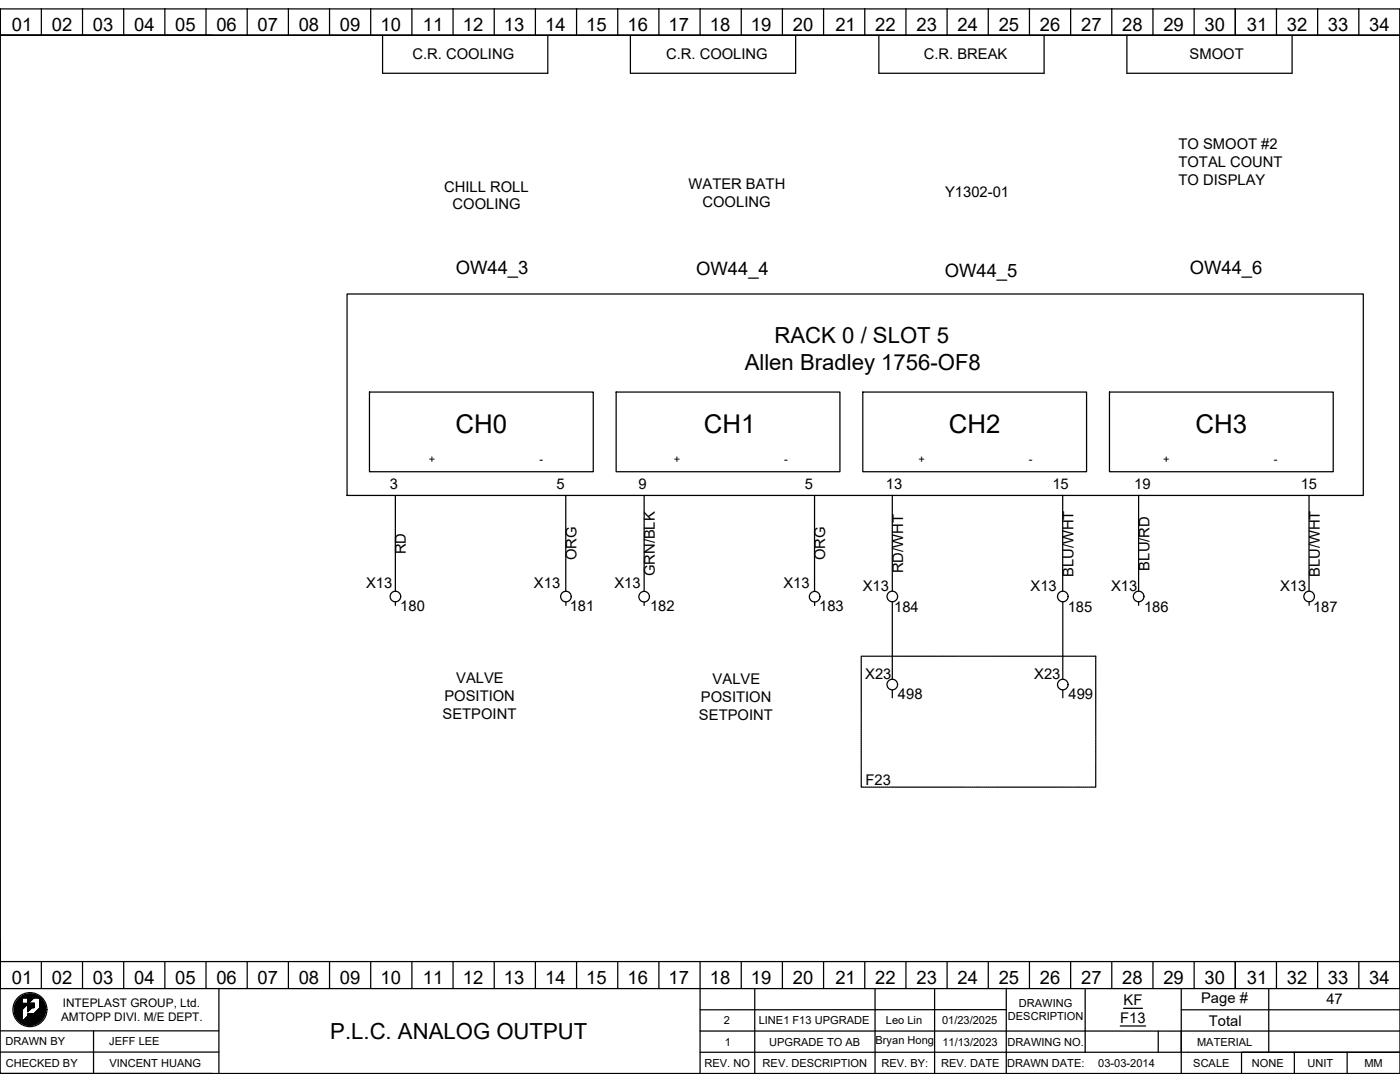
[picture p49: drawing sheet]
<svg xmlns="http://www.w3.org/2000/svg" width="279mm" height="216mm" viewBox="0 0 279 216" stroke-linecap="round" stroke-linejoin="round" font-family="sans-serif">
<defs><g id="words">
<g font-size="5.2">
<text x="90.9" y="86.3">CH0</text>
<text x="140.5" y="86.3">CH1</text>
<text x="189.4" y="86.3">CH2</text>
<text x="238.6" y="86.3">CH3</text>
</g>
<g font-size="4.4">
<text x="154.6" y="68.5">RACK 0 / SLOT 5</text>
<text x="148.6" y="73.8">Allen Bradley 1756-OF8</text>
<text x="65.9" y="207.3">P.L.C. ANALOG OUTPUT</text>
</g>
<g font-size="3.7">
<text x="2.4" y="6.2">01</text>
<text x="10.3" y="6.2">02</text>
<text x="18.5" y="6.2">03</text>
<text x="26.8" y="6.2">04</text>
<text x="35" y="6.2">05</text>
<text x="43.2" y="6.2">06</text>
<text x="51.4" y="6.2">07</text>
<text x="59.6" y="6.2">08</text>
<text x="67.8" y="6.2">09</text>
<text x="75.9" y="6.2">10</text>
<text x="84.4" y="6.2">11</text>
<text x="92.4" y="6.2">12</text>
<text x="100.6" y="6.2">13</text>
<text x="108.8" y="6.2">14</text>
<text x="117" y="6.2">15</text>
<text x="125.2" y="6.2">16</text>
<text x="133.4" y="6.2">17</text>
<text x="141.7" y="6.2">18</text>
<text x="149.9" y="6.2">19</text>
<text x="158.2" y="6.2">20</text>
<text x="166.7" y="6.2">21</text>
<text x="174.7" y="6.2">22</text>
<text x="182.9" y="6.2">23</text>
<text x="191.1" y="6.2">24</text>
<text x="199.3" y="6.2">25</text>
<text x="207.5" y="6.2">26</text>
<text x="215.8" y="6.2">27</text>
<text x="224" y="6.2">28</text>
<text x="232.2" y="6.2">29</text>
<text x="240.4" y="6.2">30</text>
<text x="248.9" y="6.2">31</text>
<text x="256.8" y="6.2">32</text>
<text x="265" y="6.2">33</text>
<text x="273.3" y="6.2">34</text>
<text x="90.9" y="54.8">OW44_3</text>
<text x="138.9" y="54.8">OW44_4</text>
<text x="188.5" y="55.2">OW44_5</text>
<text x="237.4" y="54.7">OW44_6</text>
<text x="2.4" y="196.4">01</text>
<text x="10.3" y="196.4">02</text>
<text x="18.5" y="196.4">03</text>
<text x="26.8" y="196.4">04</text>
<text x="35" y="196.4">05</text>
<text x="43.2" y="196.4">06</text>
<text x="51.4" y="196.4">07</text>
<text x="59.6" y="196.4">08</text>
<text x="67.8" y="196.4">09</text>
<text x="75.9" y="196.4">10</text>
<text x="84.4" y="196.4">11</text>
<text x="92.4" y="196.4">12</text>
<text x="100.6" y="196.4">13</text>
<text x="108.8" y="196.4">14</text>
<text x="117" y="196.4">15</text>
<text x="125.2" y="196.4">16</text>
<text x="133.4" y="196.4">17</text>
<text x="141.7" y="196.4">18</text>
<text x="149.9" y="196.4">19</text>
<text x="158.2" y="196.4">20</text>
<text x="166.7" y="196.4">21</text>
<text x="174.7" y="196.4">22</text>
<text x="182.9" y="196.4">23</text>
<text x="191.1" y="196.4">24</text>
<text x="199.3" y="196.4">25</text>
<text x="207.5" y="196.4">26</text>
<text x="215.8" y="196.4">27</text>
<text x="224" y="196.4">28</text>
<text x="232.2" y="196.4">29</text>
<text x="240.4" y="196.4">30</text>
<text x="248.9" y="196.4">31</text>
<text x="256.8" y="196.4">32</text>
<text x="265" y="196.4">33</text>
<text x="273.3" y="196.4">34</text>
</g>
<g font-size="2.9">
<text x="82.3" y="11.8">C.R. COOLING</text>
<text x="132.9" y="11.8">C.R. COOLING</text>
<text x="184.4" y="11.8">C.R. BREAK</text>
<text x="237.4" y="11.8">SMOOT</text>
<text x="235.2" y="29.7">TO SMOOT #2</text>
<text x="235.2" y="33.3">TOTAL COUNT</text>
<text x="88.6" y="38.2">CHILL ROLL</text>
<text x="90.3" y="41.8">COOLING</text>
<text x="137.4" y="37.7">WATER BATH</text>
<text x="140.2" y="41.3">COOLING</text>
<text x="188.6" y="39.3">Y1302-01</text>
<text x="235.2" y="36.9">TO DISPLAY</text>
<text x="77.8" y="97.6">3</text>
<text x="111.1" y="97.6">5</text>
<text x="127.4" y="97.6">9</text>
<text x="160.6" y="97.6">5</text>
<text x="176.8" y="97.6">13</text>
<text x="210" y="97.7">15</text>
<text x="226.4" y="97.6">19</text>
<text x="259.6" y="97.7">15</text>
<text x="81" y="110.6" transform="rotate(-90 81 110.6)">RD</text>
<text x="115.1" y="111.8" transform="rotate(-90 115.1 111.8)">ORG</text>
<text x="164.7" y="111.8" transform="rotate(-90 164.7 111.8)">ORG</text>
<text x="229.4" y="113.8" transform="rotate(-90 229.4 113.8)">BLU/RD</text>
<text x="73.1" y="117.2">X13</text>
<text x="106.6" y="117.2">X13</text>
<text x="122.6" y="117.2">X13</text>
<text x="130.7" y="115" transform="rotate(-90 130.7 115)">GRN/BLK</text>
<text x="156.4" y="117.2">X13</text>
<text x="172.2" y="118">X13</text>
<text x="180.2" y="114.4" transform="rotate(-90 180.2 114.4)">RD/WHT</text>
<text x="205.7" y="118">X13</text>
<text x="214.2" y="115.1" transform="rotate(-90 214.2 115.1)">BLU/WHT</text>
<text x="221.7" y="118">X13</text>
<text x="255.5" y="118">X13</text>
<text x="263.4" y="115.1" transform="rotate(-90 263.4 115.1)">BLU/WHT</text>
<text x="79.9" y="121.9">180</text>
<text x="113.7" y="121.9">181</text>
<text x="129.7" y="121.9">182</text>
<text x="163.5" y="121.9">183</text>
<text x="178.5" y="122.1">184</text>
<text x="213.1" y="122.1">185</text>
<text x="228.3" y="122.1">186</text>
<text x="262.1" y="122.1">187</text>
<text x="91" y="136.3">VALVE</text>
<text x="142.2" y="136.5">VALVE</text>
<text x="172.7" y="135.5">X23</text>
<text x="206.4" y="135.5">X23</text>
<text x="88.3" y="143.4">SETPOINT</text>
<text x="88.7" y="139.8">POSITION</text>
<text x="139.5" y="143.6">SETPOINT</text>
<text x="139.9" y="140.1">POSITION</text>
<text x="179.2" y="139.5">498</text>
<text x="213.2" y="139.6">499</text>
<text x="172.7" y="156.5">F23</text>
<text x="224.2" y="200.6">KF</text>
<text x="239.7" y="200.1">Page #</text>
<text x="264.7" y="200.4">47</text>
<text x="223.6" y="204.1">F13</text>
<text x="241.3" y="204.7">Total</text>
</g>
<g font-size="2.4">
<text x="12.2" y="203.7">AMTOPP DIVI. M/E DEPT.</text>
<text x="12.5" y="200.9">INTEPLAST GROUP, Ltd.</text>
</g>
<g font-size="2.2">
<text x="85.6" y="92.4">+</text>
<text x="107.6" y="92.4">-</text>
<text x="134.5" y="92.4">+</text>
<text x="156.5" y="92.4">-</text>
<text x="183.3" y="92.4">+</text>
<text x="205.3" y="92.4">-</text>
<text x="232.2" y="92.4">+</text>
<text x="254.2" y="92.4">-</text>
<text x="201.2" y="203.6">DESCRIPTION</text>
<text x="203.3" y="201">DRAWING</text>
<text x="1.1" y="208.6">DRAWN BY</text>
<text x="21.8" y="208.6">JEFF LEE</text>
<text x="144.4" y="204.3">2</text>
<text x="144.6" y="208.6">1</text>
<text x="151.4" y="204.3">LINE1 F13 UPGRADE</text>
<text x="153.5" y="208.6">UPGRADE TO AB</text>
<text x="174.7" y="208.4">Bryan Hong</text>
<text x="176.8" y="204.3">Leo Lin</text>
<text x="188" y="204.3">01/23/2025</text>
<text x="188.1" y="208.6">11/13/2023</text>
<text x="201.1" y="208.6">DRAWING NO.</text>
<text x="238.9" y="208.6">MATERIAL</text>
<text x="1.2" y="212.9">CHECKED BY</text>
<text x="21.8" y="212.8">VINCENT HUANG</text>
<text x="140.6" y="212.9">REV. NO</text>
<text x="152.2" y="212.9">REV. DESCRIPTION</text>
<text x="175.9" y="212.9">REV. BY:</text>
<text x="187.8" y="212.9">REV. DATE</text>
<text x="201" y="212.9">DRAWN DATE:</text>
<text x="219.2" y="212.9">03-03-2014</text>
<text x="238.1" y="212.9">SCALE</text>
<text x="249.8" y="212.9">NONE</text>
<text x="260.9" y="212.9">UNIT</text>
<text x="272.3" y="212.9">MM</text>
</g>
</g></defs>
<g fill="none" stroke="#000" stroke-width=".25">
<path d="M0 1.8h279.4v212.4h-279.4zM0 7v-5.2v5.2M0 7v185v-4.3M8.2 1.7v5.3M16.5 1.7v5.3M24.7 1.7v5.3M32.9 1.7v5.3M41.1 1.7v5.3M42.4 7h-42.4h279.4M49.3 1.7v5.3M57.6 1.7v5.3M65.8 1.7v5.3"/>
<path d="M74 1.7v5.3M76.4 7.1v7.5h32.9v-7.5M82.2 1.7v5.3M90.4 1.7v5.3M98.6 1.7v5.3M106.8 1.7v5.3M115.1 1.7v5.3M123.3 1.7v5.3M125.8 7.1v7.5h33v-7.5M131.5 1.7v5.3M139.7 1.7v5.3M147.9 1.7v5.3"/>
<path d="M156.1 1.7v5.3M164.4 1.7v5.3M172.6 1.7v5.3M175.4 7.1v7.5h33v-7.5M180.8 1.7v5.3M189 1.7v5.3M197.2 1.7v5.3M205.4 1.7v5.3M213.7 1.7v5.3M221.9 1.7v5.3M224.9 7.1v7.5h33v-7.5M230.1 1.7v5.3"/>
<path d="M238.3 1.7v5.3M246.5 1.7v5.3M254.7 1.7v5.3M263 1.7v5.3M271.2 1.7v5.3M279.4 1.8v195.5h-279.4v-5.3M69.3 58.7h202.8v40.2h-202.8zM73.7 78.2h44.7v15.9h-44.7zM123 78.2h44.6v15.9h-44.6zM172.2 78.2h44.6v15.9h-44.6zM221.4 78.2h44.7v15.9h-44.7zM78.9 98.9v19.1"/>
<path d="M112.9 98.9v19.1M128.6 98.9v19.1M162.6 98.9v19.1M178.1 98.8v19.2M212.1 98.8v19.2M227.2 98.8v19.2M261.2 98.8v19.2M78.9 120.1v.7M112.9 120.1v.7M128.6 120.1v.7M162.6 120.1v.7M171.9 131.2v.3"/>
<path d="M171.9 131.6v.3M171.9 132v.3M171.9 132.4v.3M171.9 132.8v.3M171.9 133.2v.3M171.9 133.6v.3M171.9 134v.3M171.9 134.4v.2M171.9 134.8v.2M171.9 135.2v.2M171.9 135.6v.2M171.9 136v.2"/>
<path d="M171.9 136.4v.2M171.9 136.8v.2M171.9 137.1v.3M171.9 137.5v.3M171.9 137.9v.3M171.9 138.3v.3M171.9 138.7v.3M171.9 139.1v.3M171.9 139.5v.3M171.9 139.9v.3M172.1 130.9h-.2v.2M172.2 130.9h.3"/>
<path d="M172.6 130.9h.3M173 130.9h.3M173.4 130.9h.3M173.8 130.9h.3M174.2 130.9h.3M174.6 130.9h.3M175 130.9h.2M175.4 130.9h.2M175.8 130.9h.2M176.2 130.9h.2M176.6 130.9h.2M177 130.9h.2"/>
<path d="M177.4 130.9h.2M177.8 130.9h.2M178.1 120.1v15.4M178.1 137.7v1.5M178.1 130.9h.3M178.5 130.9h.3M178.9 130.9h.3M179.3 130.9h.3M179.7 130.9h.3M180.1 130.9h.3M180.5 130.9h.3M180.9 130.9h.3"/>
<path d="M181.3 130.9h.3M181.7 130.9h.3M182.1 130.9h.3M182.5 130.9h.3M182.9 130.9h.3M183.3 130.9h.3M183.7 130.9h.2M184.1 130.9h.2M184.5 130.9h.2M184.9 130.9h.2M185.3 130.9h.2M185.7 130.9h.2"/>
<path d="M186.1 130.9h.2M186.5 130.9h.2M186.8 130.9h.3M187.2 130.9h.3M187.6 130.9h.3M188 130.9h.3M188.4 130.9h.3M188.8 130.9h.3M189.2 130.9h.3M189.6 130.9h.3M190 130.9h.3M190.4 130.9h.3"/>
<path d="M190.8 130.9h.3M191.2 130.9h.3M191.6 130.9h.3M192 130.9h.3M192.4 130.9h.2M192.8 130.9h.2M193.2 130.9h.2M193.6 130.9h.2M194 130.9h.2M194.4 130.9h.2M194.8 130.9h.2M195.1 130.9h.3"/>
<path d="M195.5 130.9h.3M195.9 130.9h.3M196.3 130.9h.3M196.7 130.9h.3M197.1 130.9h.3M197.5 130.9h.3M197.9 130.9h.3M198.3 130.9h.3M198.7 130.9h.3M199.1 130.9h.3M199.5 130.9h.3M199.9 130.9h.3"/>
<path d="M200.3 130.9h.2M200.7 130.9h.2M201.1 130.9h.2M201.5 130.9h.2M201.9 130.9h.2M202.3 130.9h.2M202.7 130.9h.2M203.1 130.9h.2M203.4 130.9h.3M203.8 130.9h.3M204.2 130.9h.3M204.6 130.9h.3"/>
<path d="M205 130.9h.3M205.4 130.9h.3M205.8 130.9h.3M206.2 130.9h.3M206.6 130.9h.3M207 130.9h.3M207.4 130.9h.3M207.8 130.9h.3M208.2 130.9h.3M208.6 130.9h.3M209 130.9h.2M209.4 130.9h.2"/>
<path d="M209.8 130.9h.2M210.2 130.9h.2M210.6 130.9h.2M211 130.9h.2M211.4 130.9h.2M211.8 130.9h.2M212.1 120.1v15.4M212.1 137.7v1.5M212.1 130.9h.3M212.5 130.9h.3M212.9 130.9h.3M213.3 130.9h.3"/>
<path d="M213.7 130.9h.3M214.1 130.9h.3M214.5 130.9h.3M214.9 130.9h.3M215.3 130.9h.3M215.7 130.9h.3M216.1 130.9h.3M216.5 130.9h.3M216.9 130.9h.3M217.3 130.9h.3M217.7 130.9h.2M218.1 130.9h.2"/>
<path d="M218.5 130.9h.2v.2M218.7 131.2v.3M218.7 131.6v.3M218.7 132v.3M218.7 132.4v.3M218.7 132.8v.3M218.7 133.2v.3M218.7 133.6v.3M218.7 134v.3M218.7 134.4v.2M218.7 134.8v.2M218.7 135.2v.2"/>
<path d="M218.7 135.6v.2M218.7 136v.2M218.7 136.4v.2M218.7 136.8v.2M218.7 137.1v.3M218.7 137.5v.3M218.7 137.9v.3M218.7 138.3v.3M218.7 138.7v.3M218.7 139.1v.3M218.7 139.5v.3M218.7 139.9v.3"/>
<path d="M227.2 120.1v.7M261.3 120.1v.7M171.9 156.9v.2h.2M171.9 140.3v.3M171.9 140.7v.3M171.9 141.1v.3M171.9 141.5v.3M171.9 141.9v.3M171.9 142.3v.3M171.9 142.7v.2M171.9 143.1v.2M171.9 143.5v.2"/>
<path d="M171.9 143.9v.2M171.9 144.3v.2M171.9 144.7v.2M171.9 145.1v.2M171.9 145.5v.2M171.9 145.8v.3M171.9 146.2v.3M171.9 146.6v.3M171.9 147v.3M171.9 147.4v.3M171.9 147.8v.3M171.9 148.2v.3"/>
<path d="M171.9 148.6v.3M171.9 149v.3M171.9 149.4v.3M171.9 149.8v.3M171.9 150.2v.3M171.9 150.6v.3M171.9 151v.3M171.9 151.4v.2M171.9 151.8v.2M171.9 152.2v.2M171.9 152.6v.2M171.9 153v.2"/>
<path d="M171.9 153.4v.2M171.9 153.8v.2M171.9 154.2v.2M171.9 154.5v.3M171.9 154.9v.3M171.9 155.3v.3M171.9 155.7v.3M171.9 156.1v.3M171.9 156.5v.3M172.2 157.1h.3M172.6 157.1h.3M173 157.1h.3"/>
<path d="M173.4 157.1h.3M173.8 157.1h.3M174.2 157.1h.3M174.6 157.1h.3M175 157.1h.2M175.4 157.1h.2M175.8 157.1h.2M176.2 157.1h.2M176.6 157.1h.2M177 157.1h.2M177.4 157.1h.2M177.8 157.1h.2"/>
<path d="M178.1 157.1h.3M178.5 157.1h.3M178.9 157.1h.3M179.3 157.1h.3M179.7 157.1h.3M180.1 157.1h.3M180.5 157.1h.3M180.9 157.1h.3M181.3 157.1h.3M181.7 157.1h.3M182.1 157.1h.3M182.5 157.1h.3"/>
<path d="M182.9 157.1h.3M183.3 157.1h.3M183.7 157.1h.2M184.1 157.1h.2M184.5 157.1h.2M184.9 157.1h.2M185.3 157.1h.2M185.7 157.1h.2M186.1 157.1h.2M186.5 157.1h.2M186.8 157.1h.3M187.2 157.1h.3"/>
<path d="M187.6 157.1h.3M188 157.1h.3M188.4 157.1h.3M188.8 157.1h.3M189.2 157.1h.3M189.6 157.1h.3M190 157.1h.3M190.4 157.1h.3M190.8 157.1h.3M191.2 157.1h.3M191.6 157.1h.3M192 157.1h.3"/>
<path d="M192.4 157.1h.2M192.8 157.1h.2M193.2 157.1h.2M193.6 157.1h.2M194 157.1h.2M194.4 157.1h.2M194.8 157.1h.2M195.1 157.1h.3M195.5 157.1h.3M195.9 157.1h.3M196.3 157.1h.3M196.7 157.1h.3"/>
<path d="M197.1 157.1h.3M197.5 157.1h.3M197.9 157.1h.3M198.3 157.1h.3M198.7 157.1h.3M199.1 157.1h.3M199.5 157.1h.3M199.9 157.1h.3M200.3 157.1h.2M200.7 157.1h.2M201.1 157.1h.2M201.5 157.1h.2"/>
<path d="M201.9 157.1h.2M202.3 157.1h.2M202.7 157.1h.2M203.1 157.1h.2M203.4 157.1h.3M203.8 157.1h.3M204.2 157.1h.3M204.6 157.1h.3M205 157.1h.3M205.4 157.1h.3M205.8 157.1h.3M206.2 157.1h.3"/>
<path d="M206.6 157.1h.3M207 157.1h.3M207.4 157.1h.3M207.8 157.1h.3M208.2 157.1h.3M208.6 157.1h.3M209 157.1h.2M209.4 157.1h.2M209.8 157.1h.2M210.2 157.1h.2M210.6 157.1h.2M211 157.1h.2"/>
<path d="M211.4 157.1h.2M211.8 157.1h.2M212.1 157.1h.3M212.5 157.1h.3M212.9 157.1h.3M213.3 157.1h.3M213.7 157.1h.3M214.1 157.1h.3M214.5 157.1h.3M214.9 157.1h.3M215.3 157.1h.3M215.7 157.1h.3"/>
<path d="M216.1 157.1h.3M216.5 157.1h.3M216.9 157.1h.3M217.3 157.1h.3M217.7 157.1h.2M218.1 157.1h.2M218.7 156.9v.2h-.2M218.7 140.3v.3M218.7 140.7v.3M218.7 141.1v.3M218.7 141.5v.3M218.7 141.9v.3"/>
<path d="M218.7 142.3v.3M218.7 142.7v.2M218.7 143.1v.2M218.7 143.5v.2M218.7 143.9v.2M218.7 144.3v.2M218.7 144.7v.2M218.7 145.1v.2M218.7 145.5v.2M218.7 145.8v.3M218.7 146.2v.3M218.7 146.6v.3"/>
<path d="M218.7 147v.3M218.7 147.4v.3M218.7 147.8v.3M218.7 148.2v.3M218.7 148.6v.3M218.7 149v.3M218.7 149.4v.3M218.7 149.8v.3M218.7 150.2v.3M218.7 150.6v.3M218.7 151v.3M218.7 151.4v.2"/>
<path d="M218.7 151.8v.2M218.7 152.2v.2M218.7 152.6v.2M218.7 153v.2M218.7 153.4v.2M218.7 153.8v.2M218.7 154.2v.2M218.7 154.5v.3M218.7 154.9v.3M218.7 155.3v.3M218.7 155.7v.3M218.7 156.1v.3"/>
<path d="M218.7 156.5v.3M0 191.9h279.4M4 199.1l-.4 .4M4.2 198.9l-.8 .8M4.3 198.9h1.3v1.3h-1.3zM4.4 199.2l-1.4 1.4M4.4 199.3l-1.5 1.4M4.4 199.3l-1.5 1.5M4.4 199.4l-1.5 1.5M4.4 199.5l-1.5 1.5M4.4 199.5l-1.5 1.6M4.4 199.6l-1.5 1.5"/>
<path d="M4.4 199.7l-1.5 1.5M4.4 199.7l-1.5 1.6M4.4 199.8l-1.5 1.6M4.4 199.9l-1.5 1.5M4.4 199.9l-1.5 1.6M4.4 198.8l-1.1 1.1M4.6 198.7l-1.4 1.4M4.7 198.6l-1.6 1.6M4.8 198.6l-1.7 1.7M4.9 198.5l-1.9 1.9M5 198.5l-2 2M5.1 198.5l-.6 .6"/>
<path d="M5.2 198.4l-.7 .7M5.3 198.4l-.7 .7M5.4 198.4l-.7 .7M5.5 198.4l-.8 .7M5.6 198.4l-.8 .7M5.6 198.4l-.7 .7M5.7 198.4l-.7 .7M5.8 198.4l-.8 .7M5.9 198.3l-.8 .8M5.9 198.3l-.7 .8M6 198.3l-.8 .8M6.1 198.3l-.8 .8"/>
<path d="M6.1 198.4l-.7 .7M6.2 198.4l-.8 .7M6.3 198.4l-.8 .7M6.3 198.4l-.7 .7M6.5 198.4l-.9 .9M6.6 198.4l-1 1M6.6 198.4l-1 1.1M6.7 198.4l-1.1 1.1M6.7 198.4l-1.1 1.2M6.8 198.5l-1.2 1.2M6.9 198.5l-1.3 1.3M7 198.5l-1.4 1.4"/>
<path d="M7.1 198.5l-1.5 1.5M7.1 198.6l-1.5 1.5M7.2 198.6l-1.6 1.5M7.2 198.6l-1.6 1.7M7.2 198.6l-4.1 4.1 1.3-1.2M7.3 199.1l.3-.3-.2 .3M7.3 198.6l-.5 .5M7.3 198.7l-.4 .4M7.4 198.7l-.4 .4M7.5 198.7l-.4 .4M7.5 198.8l-.3 .3M7.6 198.8l-.4 .3"/>
<path d="M7.6 199.1l.2-.1-.1 .2M7.7 198.9l-.3 .2M7.7 198.9l-.2 .2M7.8 198.9l-.2 .2M7.9 199l-.2 .2M7.9 199.4l.2-.2-.2 .3M7.9 199.6l.4-.3-.4 .4M7.9 199l-.1 .2 .2-.1M8 199.1l-.2 .2M8 199.1l-.1 .2M8.1 199.2l-.2 .2M8.1 199.3l-.2-.3-1.1-.1-2.5 2.6v2.5l1.3-1.3v-.4h1.2l1.3-1.3v-1.7"/>
<path d="M8.2 199.3l-.3 .2M8.2 191.9v5.3M8.3 199.4l-.4 .3M8.3 199.4l-.4 .5M8.4 199.5l-.5 .4M8.4 199.5l-.5 .5M8.4 199.6l-.5 .5M8.5 199.7l-.6 .6M8.6 199.7l-.7 .7M8.6 199.8l-.7 .6M8.6 199.8l-.7 .7M8.6 199.9l-.7 .7"/>
<path d="M8.7 199.9l-.8 .7M8.7 199.9l-.8 .8M8.7 200l-.8 .8M16.5 191.9v5.3M24.7 191.9v5.3M32.9 191.9v5.3M41.1 191.9v5.3M43.7 197.2v17M49.3 191.9v5.3M57.6 191.9v5.3M65.8 191.9v5.3M74 191.9v5.3"/>
<path d="M82.2 191.9v5.3M90.4 191.9v5.3M98.6 191.9v5.3M106.8 191.9v5.3M115.1 191.9v5.3M123.3 191.9v5.3M131.5 191.9v5.3M139.7 191.9v22.3M147.9 191.9v5.3M150.6 197.3v16.9M156.1 191.9v5.3M164.4 191.9v5.3"/>
<path d="M172.6 191.9v5.3M174.6 197.3v16.9M180.8 191.9v5.3M186.5 197.3v16.9M189 191.9v5.3M197.2 191.9v5.3M200.8 197.2v17M205.4 191.9v5.3M213.7 191.9v5.3M216.6 197.3v12.7M221.9 191.9v5.3M230.1 191.9v5.3"/>
<path d="M235.7 197.3v16.9M238.3 191.9v5.3M246.5 191.9v5.3M253.2 197.3v12.7M254.7 191.9v5.3M263 191.9v5.3M271.2 191.9v5.3M0 209.9h43.7M0 205.7h43.7M0 214.2h42.4M4.4 201.7l-1.2 1.2M4.4 201.8l-1.2 1.2"/>
<path d="M4.4 202.3l-1 1M4.4 202.4l-.9 .9M4.4 202.9l-.7 .7M4.4 203l-.6 .7M4.4 203.2l-.6 .5M4.4 203.2l-.5 .6M4.4 203.3l-.5 .5M4.4 203.5l-.4 .4M4.4 200l-1.5 1.6M4.4 200.1l-1.5 1.5M4.4 200.1l-1.5 1.6M4.4 200.2l-1.5 1.6"/>
<path d="M4.4 200.3l-1.5 1.5M4.4 201.6l-1.2 1.2M4.4 201.9l-1.1 1.1M4.4 201.9l-1.1 1.2M4.4 202l-1.1 1.1M4.4 202.1l-1.1 1M4.4 202.1l-1 1.1M4.4 202.2l-1 1M4.4 202.3l-.9 1M4.4 202.5l-.9 .9M4.4 202.6l-.8 .8M4.4 202.6l-.8 .9"/>
<path d="M4.4 202.7l-.8 .8M4.4 202.8l-.8 .7M4.4 202.8l-.7 .8M4.4 203l-.7 .6M4.4 203.1l-.6 .6M4.4 203.6l-.3 .3M4.4 203.7l-.3 .3M4.4 203.8l-.2 .2M4.5 200.3l-1.6 1.6M4.6 200.3l-1.7 1.7M4.7 200.3l-1.8 1.8M4.8 200.3l-1.9 1.9"/>
<path d="M4.9 200.3l-1.9 1.9M5 200.3l-2 2M5.1 200.3l-2.1 2.1M5.2 200.3l-2.2 2.1M5.2 200.3l-2.2 2.2M5.3 200.3l-2.3 2.2M5.4 200.3l-2.3 2.3M5.5 200.3l-2.4 2.4M5.6 202.2v.1M5.6 200.3v.1M5.7 202.2l-.1 .2M5.7 200.3l-.1 .1"/>
<path d="M5.8 202.2l-.2 .2M5.8 200.2l-.2 .2M5.8 200.3l-.2 .2M5.8 202.2l-.2 .3M5.8 200.2l-.2 .3M5.9 200.3l-.3 .3M5.9 202.2l-.3 .4M5.9 200.2l-.3 .4M6 202.2l-.4 .4M6 200.2l-.4 .4M6 200.3l-.4 .4M6 202.2l-1.8 1.8"/>
<path d="M6.1 200.3l-.5 .5M6.1 200.2l-.5 .5M6.1 202.2l-1.8 1.9M6.1 200.2l-.5 .6M6.2 202.2l-1.9 1.9 1.9-1.9M6.2 200.3l-.6 .6M6.2 200.2l-.6 .7M6.3 200.2l-.7 .7M6.3 202.2l-1.9 2M6.4 200.2l-.8 .8M6.4 202.2l-2 2M6.4 201h.4"/>
<path d="M6.4 200.2l-.8 .9M6.5 202.2l-2 2M6.5 200.2l-.9 1M6.6 200.2l-1 1M6.6 202.2l-2 2.1M6.7 202.2l-2.1 2.1M6.7 200.2l-1.1 1.1M6.7 202.2l-2 2.1M6.7 200.2l-1.1 1.2M6.8 200.5l-1.2 1.2M6.8 200.8l-.3 .3M6.8 200.2l-1.2 1.3"/>
<path d="M6.8 200.2h-1.2v1.7l1.2-1.3M6.8 200.2v.8M6.8 200.3l-1.2 1.2M6.8 200.3l-1.2 1.3M6.8 200.4l-1.2 1.3M6.8 200.5l-1.2 1.3M6.8 200.6l-.4 .5M6.8 200.7l-.3 .3M6.8 200.9l-.2 .2M6.8 200.9l-.1 .2M6.8 201h.1M7.9 200.2l.6-.6-.6 .6"/>
<path d="M8.5 203.3l-.7 .7M8.6 203.1l-1 1M8.7 202.9l-1.3 1.3M8.8 200.1l-.9 .8M8.8 200.1l-.9 .9M8.8 202.8l-1.5 1.5M8.8 200.2l-.9 .8M8.8 200.2l-4.1 4.1M8.8 200.3l-4 4M8.8 202.7l-1.6 1.6M8.9 200.3l-4.1 4.1M8.9 200.4l-4 4"/>
<path d="M8.9 202.6l-1.8 1.8M8.9 200.5l-3.9 3.9M8.9 202.4l-1.9 2M9 200.6l-3.9 3.8M9 202.3l-2.1 2.1M9 200.6l-3.9 3.9M9 200.7l-3.8 3.8M9 202.3l-2.2 2.2M9 200.8l-3.7 3.7M9 202.2l-2.3 2.3M9 202.1l-2.4 2.4M9 200.9l-3.6 3.6"/>
<path d="M9 202l-2.5 2.5M9 201l-3.5 3.5M9.1 201l-3.6 3.5M9.1 201.9l-2.7 2.6M9.1 201.1l-3.5 3.5M9.1 201.8l-2.8 2.8M9.1 201.2l-3.4 3.4M9.1 201.3l-3.3 3.3M9.1 201.7l-2.9 2.9M9.1 201.4l-3.2 3.2M9.1 201.5l-3.1 3.1M18.7 205.7v8.5"/>
<path d="M139.7 210h139.7h-10.5v4.2M139.7 205.7h96M200.8 201.5h-61.1M223.6 204.7h5M224.2 201.2h3.8M231.2 205.7v4.3M235.7 201.5h43.7M235.7 205.7h43.7M258.3 210h-10.5v4.2M268.9 210h-10.6v4.2"/>
<circle cx="78.9" cy="119" r="1.06"/>
<circle cx="112.9" cy="119" r="1.06"/>
<circle cx="128.6" cy="119.1" r="1.06"/>
<circle cx="162.6" cy="119.1" r="1.06"/>
<circle cx="178.1" cy="119" r="1.06"/>
<circle cx="212.1" cy="119" r="1.06"/>
<circle cx="227.2" cy="119" r="1.06"/>
<circle cx="261.3" cy="119" r="1.06"/>
<circle cx="178.1" cy="136.6" r="1.06"/>
<circle cx="212.1" cy="136.6" r="1.06"/>
<circle cx="6" cy="201.5" r="3.4"/>
</g>
<use href="#words"/>
</svg>
